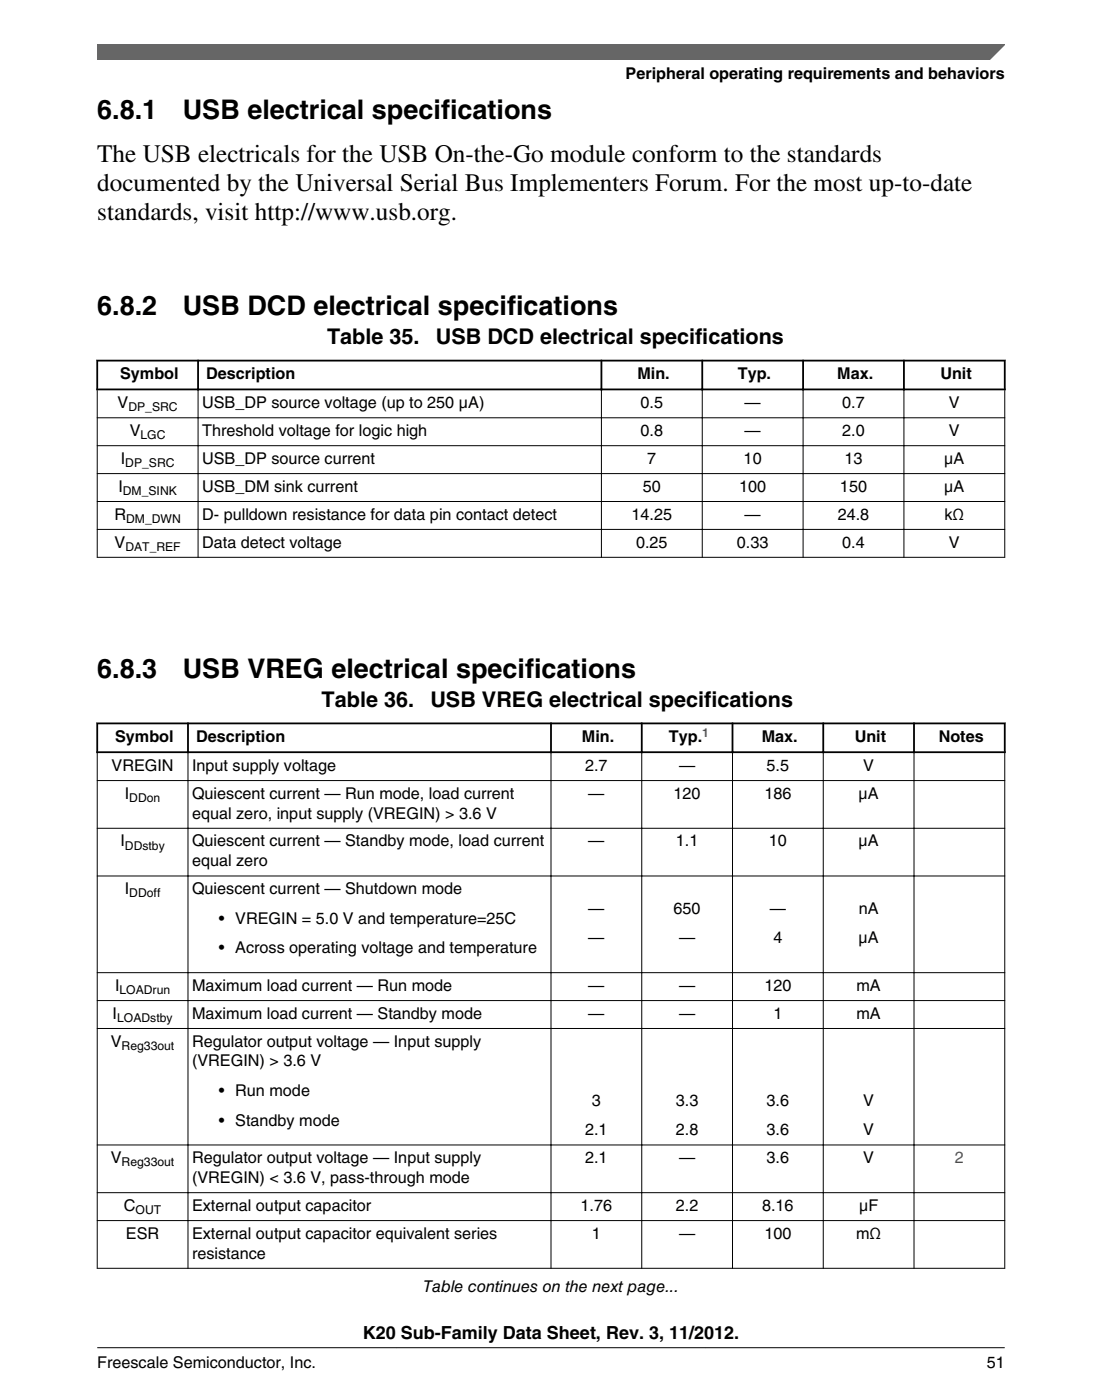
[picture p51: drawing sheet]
<svg xmlns="http://www.w3.org/2000/svg" width="216mm" height="274mm" viewBox="0 0 216 274" stroke-linecap="round" stroke-linejoin="round" font-family="sans-serif">
<defs><g id="words">
<g font-size="5.3">
<text x="19" y="23.2">6.8.1</text>
<text x="35.8" y="23.2">USB electrical specifications</text>
<text x="19" y="61.6">6.8.2</text>
<text x="35.8" y="61.6">USB DCD electrical specifications</text>
<text x="19" y="132.9">6.8.3</text>
<text x="35.8" y="132.9">USB VREG electrical specifications</text>
</g>
<g font-size="4.9">
<text x="19" y="31.8">The USB electricals for the USB On-the-Go module conform to the standards</text>
<text x="19" y="37.5">documented by the Universal Serial Bus Implementers Forum. For the most up-to-date</text>
<text x="19" y="43.1">standards, visit http://www.usb.org.</text>
</g>
<g font-size="4.2">
<text x="64.1" y="67.4">Table 35.</text>
<text x="85.4" y="67.4">USB DCD electrical specifications</text>
<text x="63" y="138.6">Table 36.</text>
<text x="84.3" y="138.6">USB VREG electrical specifications</text>
</g>
<text font-size="3.5" x="71.1" y="262.3">K20 Sub-Family Data Sheet, Rev. 3, 11/2012.</text>
<g font-size="3.2">
<text x="122.6" y="15.5">Peripheral operating requirements and behaviors</text>
<text x="23.5" y="74.3">Symbol</text>
<text x="40.4" y="74.3">Description</text>
<text x="124.9" y="74.3">Min.</text>
<text x="144.5" y="74.3">Typ.</text>
<text x="164" y="74.3">Max.</text>
<text x="184.2" y="74.3">Unit</text>
<text x="23" y="80">V</text>
<text x="39.6" y="80">USB_DP source voltage (up to 250 μA)</text>
<text x="125.5" y="80">0.5</text>
<text x="145.9" y="80">—</text>
<text x="165" y="80">0.7</text>
<text x="185.9" y="80">V</text>
<text x="25.4" y="85.4">V</text>
<text x="39.6" y="85.4">Threshold voltage for logic high</text>
<text x="125.5" y="85.4">0.8</text>
<text x="145.9" y="85.4">—</text>
<text x="165" y="85.4">2.0</text>
<text x="185.9" y="85.4">V</text>
<text x="23.7" y="90.9">I</text>
<text x="39.6" y="90.9">USB_DP source current</text>
<text x="126.8" y="90.9">7</text>
<text x="145.7" y="90.9">10</text>
<text x="165.5" y="90.9">13</text>
<text x="185" y="90.9">μA</text>
<text x="22.4" y="101.8">R</text>
<text x="23.2" y="96.4">I</text>
<text x="39.6" y="96.4">USB_DM sink current</text>
<text x="39.6" y="101.8">D- pulldown resistance for data pin contact detect</text>
<text x="123.7" y="101.8">14.25</text>
<text x="125.9" y="96.4">50</text>
<text x="144.8" y="96.4">100</text>
<text x="145.9" y="101.8">—</text>
<text x="164.1" y="101.8">24.8</text>
<text x="164.6" y="96.4">150</text>
<text x="185" y="96.4">μA</text>
<text x="185" y="101.8">kΩ</text>
<text x="22.4" y="107.3">V</text>
<text x="39.6" y="107.3">Data detect voltage</text>
<text x="124.6" y="107.3">0.25</text>
<text x="144.4" y="107.3">0.33</text>
<text x="165" y="107.3">0.4</text>
<text x="185.9" y="107.3">V</text>
<text x="22.6" y="145.4">Symbol</text>
<text x="38.4" y="145.4">Description</text>
<text x="114" y="145.4">Min.</text>
<text x="131" y="145.4">Typ.</text>
<text x="149.2" y="145.4">Max.</text>
<text x="167.4" y="145.4">Unit</text>
<text x="183.9" y="145.4">Notes</text>
<text x="21.9" y="151">VREGIN</text>
<text x="37.6" y="151">Input supply voltage</text>
<text x="114.6" y="151">2.7</text>
<text x="133" y="151">—</text>
<text x="150.2" y="151">5.5</text>
<text x="169.1" y="151">V</text>
<text x="24.5" y="156.5">I</text>
<text x="37.6" y="156.5">Quiescent current — Run mode, load current</text>
<text x="37.6" y="160.4">equal zero, input supply (VREGIN) &gt; 3.6 V</text>
<text x="115.3" y="156.5">—</text>
<text x="132" y="156.5">120</text>
<text x="149.8" y="156.5">186</text>
<text x="168.2" y="156.5">μA</text>
<text x="23.6" y="165.9">I</text>
<text x="37.6" y="165.9">Quiescent current — Standby mode, load current</text>
<text x="115.3" y="165.9">—</text>
<text x="132.4" y="165.9">1.1</text>
<text x="150.6" y="165.9">10</text>
<text x="168.2" y="165.9">μA</text>
<text x="37.6" y="169.7">equal zero</text>
<text x="24.5" y="175.2">I</text>
<text x="37.6" y="175.2">Quiescent current — Shutdown mode</text>
<text x="115.3" y="179">—</text>
<text x="132" y="179">650</text>
<text x="150.8" y="179">—</text>
<text x="168.2" y="179">nA</text>
<text x="42.9" y="181">• VREGIN = 5.0 V and temperature=25C</text>
<text x="115.3" y="184.8">—</text>
<text x="133" y="184.8">—</text>
<text x="151.5" y="184.8">4</text>
<text x="168.2" y="184.8">μA</text>
<text x="42.9" y="186.8">• Across operating voltage and temperature</text>
<text x="22.5" y="194.1">I</text>
<text x="37.6" y="194.1">Maximum load current — Run mode</text>
<text x="115.3" y="194.1">—</text>
<text x="133" y="194.1">—</text>
<text x="149.8" y="194.1">120</text>
<text x="167.8" y="194.1">mA</text>
<text x="22.1" y="199.6">I</text>
<text x="37.6" y="199.6">Maximum load current — Standby mode</text>
<text x="115.3" y="199.6">—</text>
<text x="133" y="199.6">—</text>
<text x="151.5" y="199.6">1</text>
<text x="167.8" y="199.6">mA</text>
<text x="21.7" y="205.1">V</text>
<text x="37.6" y="205.1">Regulator output voltage — Input supply</text>
<text x="37.6" y="209">(VREGIN) &gt; 3.6 V</text>
<text x="42.9" y="214.7">• Run mode</text>
<text x="42.9" y="220.5">• Standby mode</text>
<text x="116" y="216.7">3</text>
<text x="132.4" y="216.7">3.3</text>
<text x="150.2" y="216.7">3.6</text>
<text x="169.1" y="216.7">V</text>
<text x="21.7" y="227.9">V</text>
<text x="37.6" y="227.9">Regulator output voltage — Input supply</text>
<text x="114.6" y="222.4">2.1</text>
<text x="114.6" y="227.9">2.1</text>
<text x="132.4" y="222.4">2.8</text>
<text x="133" y="227.9">—</text>
<text x="150.2" y="222.4">3.6</text>
<text x="150.2" y="227.9">3.6</text>
<text x="169.1" y="222.4">V</text>
<text x="169.1" y="227.9">V</text>
<text x="37.6" y="231.8">(VREGIN) &lt; 3.6 V, pass-through mode</text>
<text x="24.3" y="237.3">C</text>
<text x="37.6" y="237.3">External output capacitor</text>
<text x="113.8" y="237.3">1.76</text>
<text x="132.4" y="237.3">2.2</text>
<text x="149.3" y="237.3">8.16</text>
<text x="168.3" y="237.3">μF</text>
<text x="24.7" y="242.7">ESR</text>
<text x="37.6" y="242.7">External output capacitor equivalent series</text>
<text x="116" y="242.7">1</text>
<text x="133" y="242.7">—</text>
<text x="149.8" y="242.7">100</text>
<text x="167.7" y="242.7">mΩ</text>
<text x="37.6" y="246.6">resistance</text>
<text x="82.9" y="253.1">Table continues on the next page...</text>
<text x="19" y="268">Freescale Semiconductor, Inc.</text>
<text x="193.3" y="268">51</text>
</g>
<text font-size="3.2" fill="#00f" x="187.1" y="227.9">2</text>
<g font-size="2.4">
<text x="25.2" y="80.6">DP_SRC</text>
<text x="27.5" y="86.1">LGC</text>
<text x="24.5" y="91.5">DP_SRC</text>
<text x="24.1" y="97">DM_SINK</text>
<text x="24.6" y="107.9">DAT_REF</text>
<text x="24.7" y="102.5">DM_DWN</text>
<text x="25.3" y="157.1">DDon</text>
<text x="24.5" y="166.5">DDstby</text>
<text x="25.3" y="175.8">DDoff</text>
<text x="23.4" y="194.8">LOADrun</text>
<text x="23" y="200.3">LOADstby</text>
<text x="23.8" y="205.7">Reg33out</text>
<text x="23.8" y="228.5">Reg33out</text>
<text x="26.6" y="237.9">OUT</text>
</g>
<text font-size="2.4" fill="#00f" x="137.6" y="144.3">1</text>
</g></defs>
<path d="M18.9 70.7h178.1M18.9 76.3h178.1M19 70.5v6M38.8 70.5v6M117.8 70.5v6M137.6 70.5v6M157.3 70.5v6M177.1 70.5v6M196.8 70.5v6" fill="none" stroke="#000" stroke-width=".35"/>
<g fill="none" stroke="#000" stroke-width=".2">
<path d="M19 76.4v32.9M38.8 76.1v33.2M117.8 76.1v33.2M137.6 76.1v33.2M157.3 76.1v33.2M177.1 76.1v33.2M196.8 76.4v32.9M19 81.9h177.9M19 87.3h177.9M19 92.8h177.9M19 98.3h177.9M19 103.7h177.9"/>
<path d="M19 109.2h177.9"/>
</g>
<g fill="#fff">
<path d="M19 135h177.8v119.2h-177.8z" fill-rule="evenodd"/>
<path d="M19.2 141.9h17.5v5.3h-17.5z" fill-rule="evenodd"/>
<path d="M37 141.9h70.8v5.3h-70.8z" fill-rule="evenodd"/>
<path d="M108.1 141.9h17.5v5.3h-17.5z" fill-rule="evenodd"/>
<path d="M125.9 141.9h17.4v5.3h-17.4z" fill-rule="evenodd"/>
<path d="M143.7 141.9h17.4v5.3h-17.4z" fill-rule="evenodd"/>
<path d="M161.5 141.9h17.4v5.3h-17.4z" fill-rule="evenodd"/>
<path d="M179.2 141.9h17.5v5.3h-17.5z" fill-rule="evenodd"/>
<path d="M19.1 147.6h17.6v5.3h-17.6z" fill-rule="evenodd"/>
<path d="M36.9 147.6h71v5.3h-71z" fill-rule="evenodd"/>
<path d="M108 147.6h17.6v5.3h-17.6z" fill-rule="evenodd"/>
<path d="M125.8 147.6h17.6v5.3h-17.6z" fill-rule="evenodd"/>
<path d="M143.6 147.6h17.6v5.3h-17.6z" fill-rule="evenodd"/>
<path d="M161.4 147.6h17.6v5.3h-17.6z" fill-rule="evenodd"/>
<path d="M179.2 147.6h17.6v5.3h-17.6z" fill-rule="evenodd"/>
<path d="M19.1 153h17.6v9.2h-17.6z" fill-rule="evenodd"/>
<path d="M36.9 153h71v9.2h-71z" fill-rule="evenodd"/>
<path d="M108 153h17.6v9.2h-17.6z" fill-rule="evenodd"/>
<path d="M125.8 153h17.6v9.2h-17.6z" fill-rule="evenodd"/>
<path d="M143.6 153h17.6v9.2h-17.6z" fill-rule="evenodd"/>
<path d="M161.4 153h17.6v9.2h-17.6z" fill-rule="evenodd"/>
<path d="M179.2 153h17.6v9.2h-17.6z" fill-rule="evenodd"/>
<path d="M19.1 162.4h17.6v9.2h-17.6z" fill-rule="evenodd"/>
<path d="M36.9 162.4h71v9.2h-71z" fill-rule="evenodd"/>
<path d="M108 162.4h17.6v9.2h-17.6z" fill-rule="evenodd"/>
<path d="M125.8 162.4h17.6v9.2h-17.6z" fill-rule="evenodd"/>
<path d="M143.6 162.4h17.6v9.2h-17.6z" fill-rule="evenodd"/>
<path d="M161.4 162.4h17.6v9.2h-17.6z" fill-rule="evenodd"/>
<path d="M179.2 162.4h17.6v9.2h-17.6z" fill-rule="evenodd"/>
<path d="M19.1 171.7h17.6v18.8h-17.6z" fill-rule="evenodd"/>
<path d="M36.9 171.7h71v18.8h-71z" fill-rule="evenodd"/>
<path d="M108 171.7h17.6v18.8h-17.6z" fill-rule="evenodd"/>
<path d="M125.8 171.7h17.6v18.8h-17.6z" fill-rule="evenodd"/>
<path d="M143.6 171.7h17.6v18.8h-17.6z" fill-rule="evenodd"/>
<path d="M161.4 171.7h17.6v18.8h-17.6z" fill-rule="evenodd"/>
<path d="M179.2 171.7h17.6v18.8h-17.6z" fill-rule="evenodd"/>
<path d="M19.1 190.7h17.6v5.3h-17.6z" fill-rule="evenodd"/>
<path d="M36.9 190.7h71v5.3h-71z" fill-rule="evenodd"/>
<path d="M108 190.7h17.6v5.3h-17.6z" fill-rule="evenodd"/>
<path d="M125.8 190.7h17.6v5.3h-17.6z" fill-rule="evenodd"/>
<path d="M143.6 190.7h17.6v5.3h-17.6z" fill-rule="evenodd"/>
<path d="M161.4 190.7h17.6v5.3h-17.6z" fill-rule="evenodd"/>
<path d="M179.2 190.7h17.6v5.3h-17.6z" fill-rule="evenodd"/>
<path d="M19.1 196.1h17.6v5.3h-17.6z" fill-rule="evenodd"/>
<path d="M36.9 196.1h71v5.3h-71z" fill-rule="evenodd"/>
<path d="M108 196.1h17.6v5.3h-17.6z" fill-rule="evenodd"/>
<path d="M125.8 196.1h17.6v5.3h-17.6z" fill-rule="evenodd"/>
<path d="M143.6 196.1h17.6v5.3h-17.6z" fill-rule="evenodd"/>
<path d="M161.4 196.1h17.6v5.3h-17.6z" fill-rule="evenodd"/>
<path d="M179.2 196.1h17.6v5.3h-17.6z" fill-rule="evenodd"/>
<path d="M19.1 201.6h17.6v22.7h-17.6z" fill-rule="evenodd"/>
<path d="M36.9 201.6h71v22.7h-71z" fill-rule="evenodd"/>
<path d="M108 201.6h17.6v22.7h-17.6z" fill-rule="evenodd"/>
<path d="M125.8 201.6h17.6v22.7h-17.6z" fill-rule="evenodd"/>
<path d="M143.6 201.6h17.6v22.7h-17.6z" fill-rule="evenodd"/>
<path d="M161.4 201.6h17.6v22.7h-17.6z" fill-rule="evenodd"/>
<path d="M179.2 201.6h17.6v22.7h-17.6z" fill-rule="evenodd"/>
<path d="M19.1 224.4h17.6v9.2h-17.6z" fill-rule="evenodd"/>
<path d="M36.9 224.4h71v9.2h-71z" fill-rule="evenodd"/>
<path d="M108 224.4h17.6v9.2h-17.6z" fill-rule="evenodd"/>
<path d="M125.8 224.4h17.6v9.2h-17.6z" fill-rule="evenodd"/>
<path d="M143.6 224.4h17.6v9.2h-17.6z" fill-rule="evenodd"/>
<path d="M161.4 224.4h17.6v9.2h-17.6z" fill-rule="evenodd"/>
<path d="M179.2 224.4h17.6v9.2h-17.6z" fill-rule="evenodd"/>
<path d="M19.1 233.8h17.6v5.3h-17.6z" fill-rule="evenodd"/>
<path d="M36.9 233.8h71v5.3h-71z" fill-rule="evenodd"/>
<path d="M108 233.8h17.6v5.3h-17.6z" fill-rule="evenodd"/>
<path d="M125.8 233.8h17.6v5.3h-17.6z" fill-rule="evenodd"/>
<path d="M143.6 233.8h17.6v5.3h-17.6z" fill-rule="evenodd"/>
<path d="M161.4 233.8h17.6v5.3h-17.6z" fill-rule="evenodd"/>
<path d="M179.2 233.8h17.6v5.3h-17.6z" fill-rule="evenodd"/>
<path d="M19.1 239.3h17.6v9.1h-17.6z" fill-rule="evenodd"/>
<path d="M36.9 239.3h71v9.1h-71z" fill-rule="evenodd"/>
<path d="M108 239.3h17.6v9.1h-17.6z" fill-rule="evenodd"/>
<path d="M125.8 239.3h17.6v9.1h-17.6z" fill-rule="evenodd"/>
<path d="M143.6 239.3h17.6v9.1h-17.6z" fill-rule="evenodd"/>
<path d="M161.4 239.3h17.6v9.1h-17.6z" fill-rule="evenodd"/>
<path d="M179.2 239.3h17.6v9.1h-17.6z" fill-rule="evenodd"/>
</g>
<path d="M18.9 141.7h178.1M18.9 147.4h178.1M19 141.6v6M36.8 141.6v6M107.9 141.6v6M125.7 141.6v6M143.5 141.6v6M161.3 141.6v6M179.1 141.6v6M196.8 141.6v6" fill="none" stroke="#000" stroke-width=".35"/>
<g fill="none" stroke="#000" stroke-width=".2">
<path d="M19 152.9h177.9M19 147.5v101.1M36.8 147.2v101.4M107.9 147.2v101.4M125.7 147.2v101.4M143.5 147.2v101.4M161.3 147.2v101.4M179.1 147.2v101.4M196.8 147.5v101.1M19 162.3h177.9M19 171.6h177.9M19 190.6h177.9"/>
<path d="M19 196.1h177.9M19 201.5h177.9M19 224.3h177.9M19 233.7h177.9M19 239.2h177.9M19 248.5h177.9"/>
</g>
<path d="M19 8.7h177.8l-5.6 3h-172.2z" fill="#666"/>
<path d="M19 11.7v-3h177.8l-3 3" fill="none" stroke="#666" stroke-width=".28"/>
<path d="M19 264.1h177.8" fill="none" stroke="#000" stroke-width=".2"/>
<use href="#words"/>
</svg>
